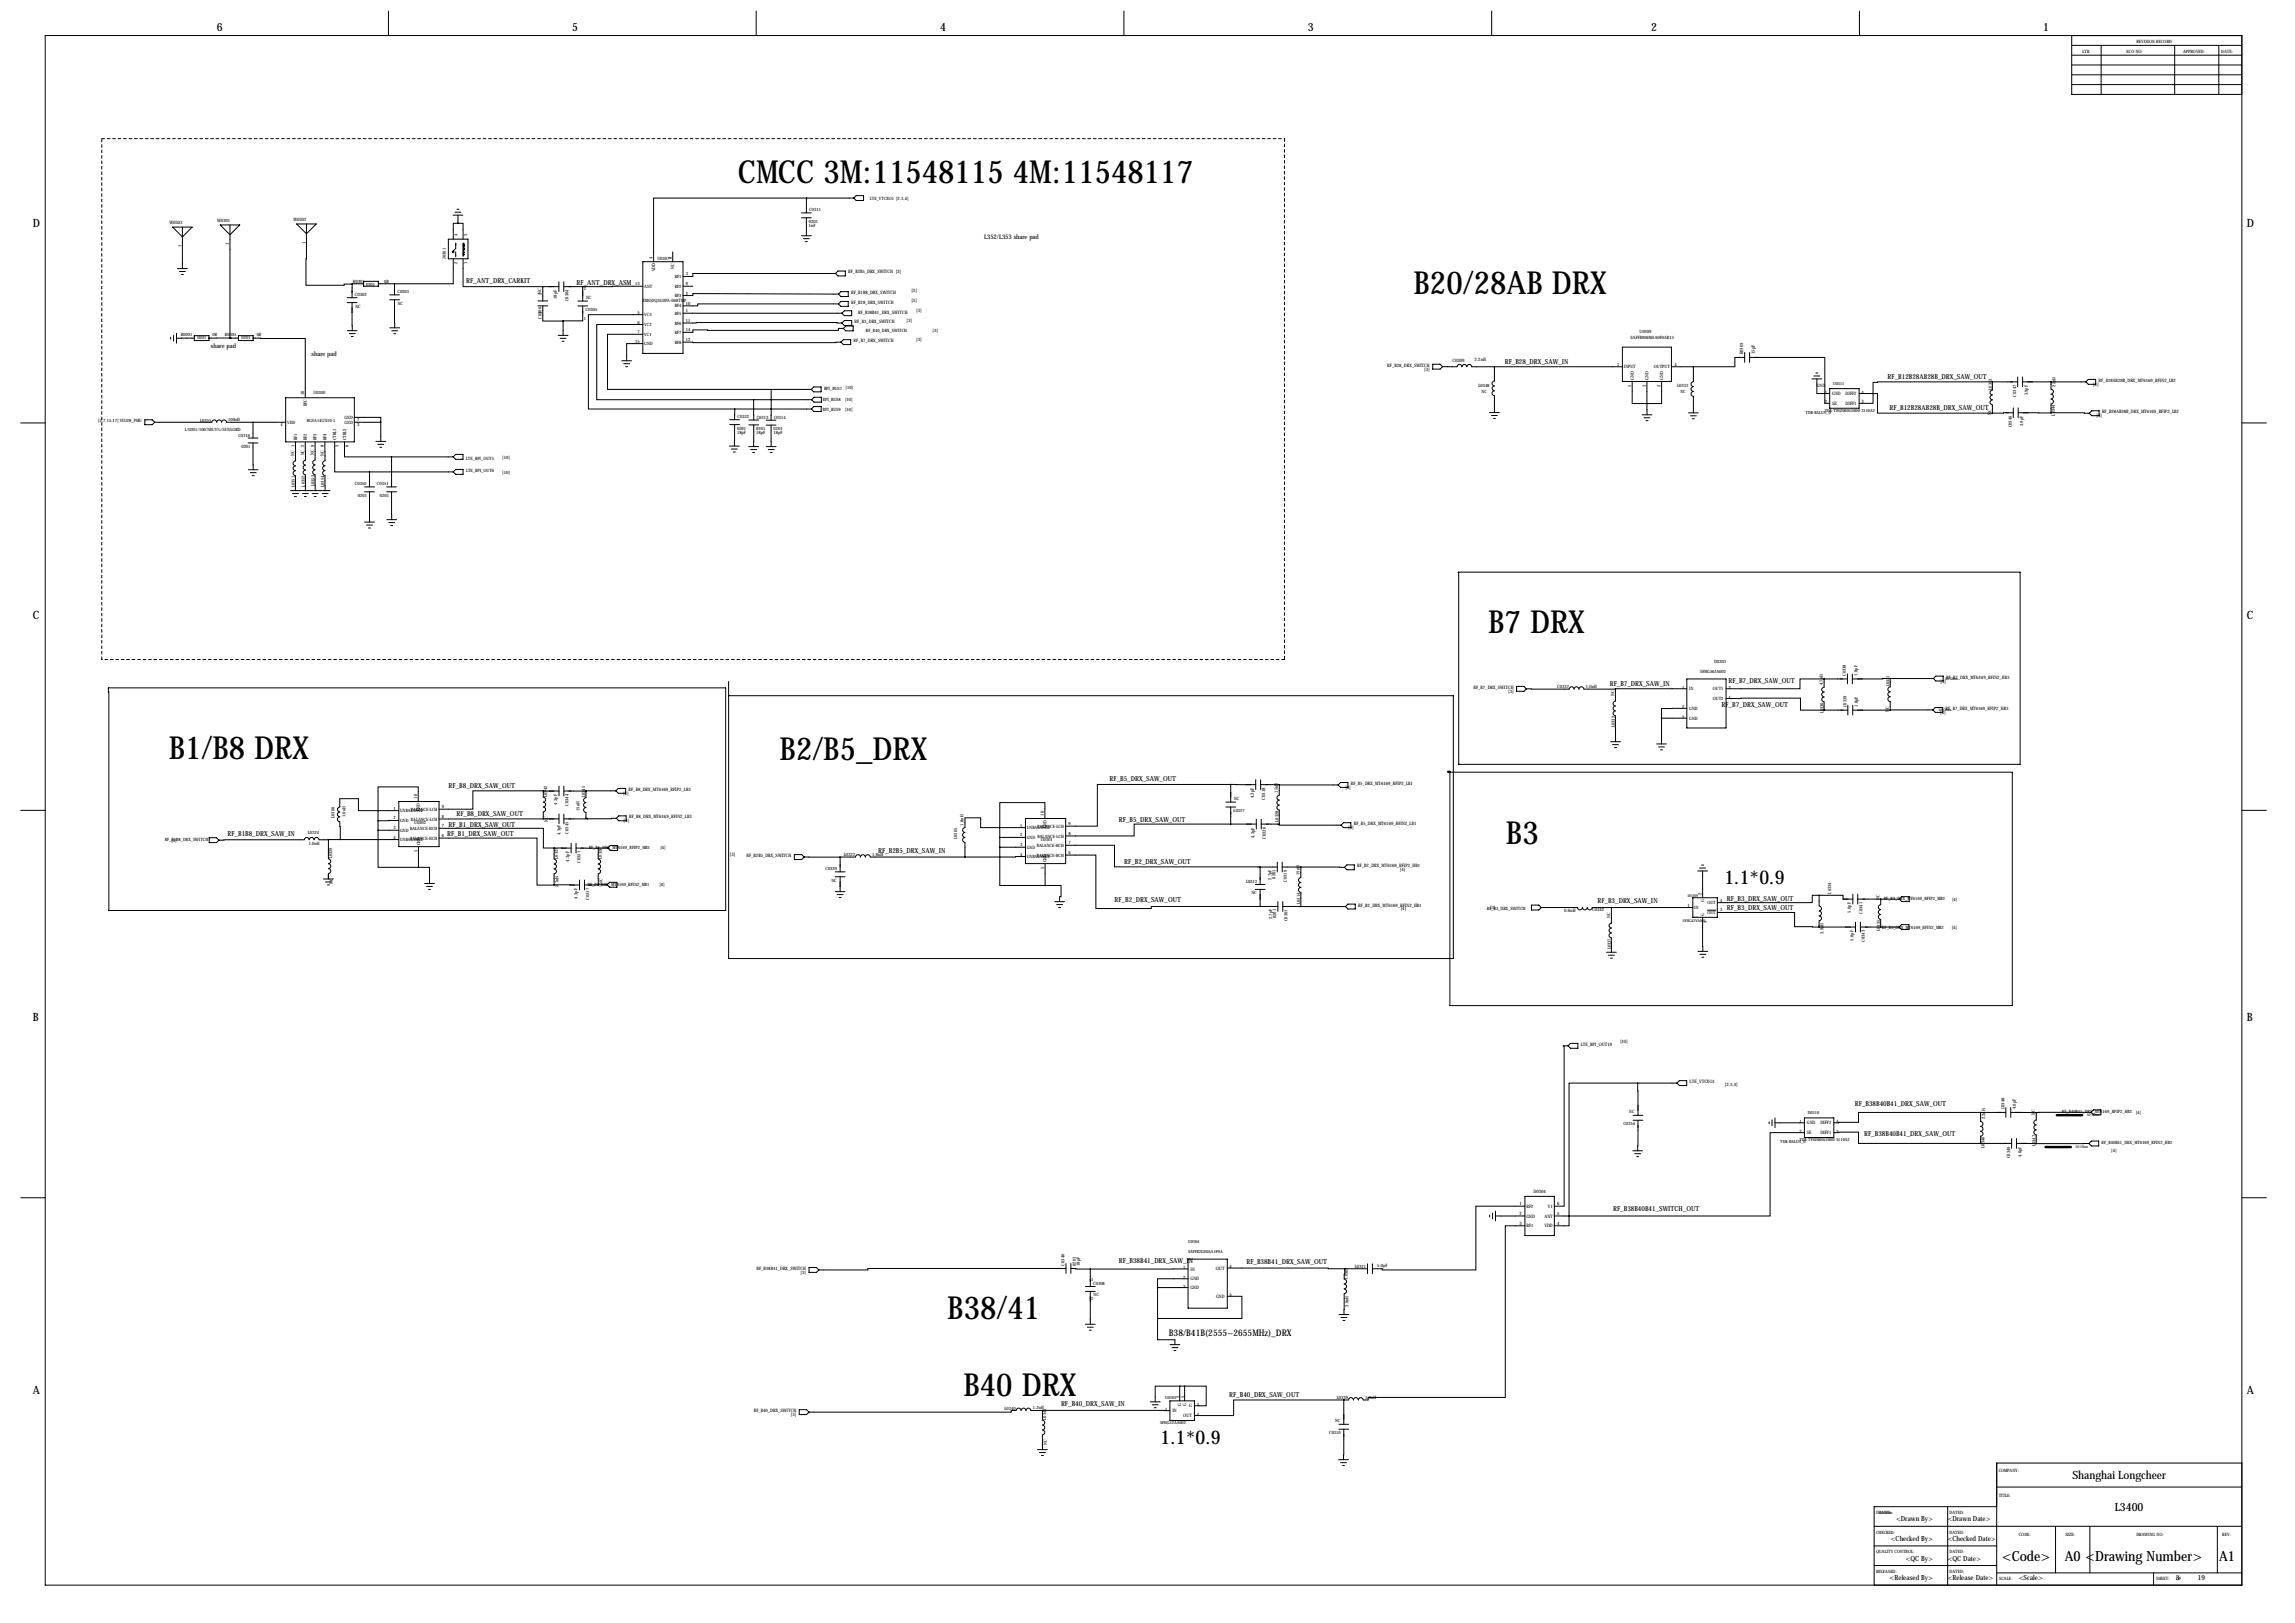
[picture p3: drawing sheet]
<svg xmlns="http://www.w3.org/2000/svg" width="1189mm" height="841mm" viewBox="0 0 1189 841" stroke-linecap="round" stroke-linejoin="round" font-family="sans-serif">
<defs><g id="words">
<g font-size="16.5">
<text x="382" y="95">CMCC 3M:11548115 4M:11548117</text>
<text x="732" y="152">B20/28AB DRX</text>
<text x="771" y="328">B7 DRX</text>
<text x="87" y="393">B1/B8 DRX</text>
<text x="404" y="394">B2/B5_DRX</text>
<text x="780" y="437">B3</text>
<text x="491" y="683">B38/41</text>
<text x="499" y="723">B40 DRX</text>
</g>
<g font-size="9.9">
<text x="893" y="458">1.1*0.9</text>
<text x="601" y="748">1.1*0.9</text>
</g>
<g font-size="7.3">
<text x="1037" y="808">&lt;Code&gt;</text>
<text x="1070" y="808">A0 &lt;Drawing Number&gt;</text>
<text x="1150" y="808">A1</text>
</g>
<g font-size="5.9">
<text x="112" y="16">6</text>
<text x="296" y="16">5</text>
<text x="487" y="16">4</text>
<text x="677" y="16">3</text>
<text x="855" y="16">2</text>
<text x="1058" y="16">1</text>
<text x="17" y="117">D</text>
<text x="1164" y="117">D</text>
<text x="17" y="321">C</text>
<text x="1164" y="321">C</text>
<text x="17" y="529">B</text>
<text x="1164" y="529">B</text>
<text x="17" y="722">A</text>
<text x="1164" y="722">A</text>
<text x="1074" y="766">Shanghai Longcheer</text>
<text x="1095" y="782">L3400</text>
</g>
<text font-size="4.7" x="606" y="692">B38/B41B(2555~2655MHz)_DRX</text>
<g font-size="3.6">
<text x="242" y="146">RF_ANT_DRX_CARKIT</text>
<text x="299" y="148">RF_ANT_DRX_ASM</text>
<text x="780" y="188">RF_B28_DRX_SAW_IN</text>
<text x="978" y="196">RF_B12B28AB28B_DRX_SAW_OUT</text>
<text x="979" y="212">RF_B12B28AB28B_DRX_SAW_OUT</text>
<text x="834" y="355">RF_B7_DRX_SAW_IN</text>
<text x="895" y="354">RF_B7_DRX_SAW_OUT</text>
<text x="892" y="366">RF_B7_DRX_SAW_OUT</text>
<text x="575" y="405">RF_B5_DRX_SAW_OUT</text>
<text x="232" y="408">RF_B8_DRX_SAW_OUT</text>
<text x="236" y="423">RF_B8_DRX_SAW_OUT</text>
<text x="580" y="426">RF_B5_DRX_SAW_OUT</text>
<text x="232" y="428">RF_B1_DRX_SAW_OUT</text>
<text x="118" y="433">RF_B1B8_DRX_SAW_IN</text>
<text x="232" y="433">RF_B1_DRX_SAW_OUT</text>
<text x="455" y="442">RF_B2B5_DRX_SAW_IN</text>
<text x="582" y="448">RF_B2_DRX_SAW_OUT</text>
<text x="577" y="467">RF_B2_DRX_SAW_OUT</text>
<text x="828" y="468">RF_B3_DRX_SAW_IN</text>
<text x="895" y="467">RF_B3_DRX_SAW_OUT</text>
<text x="895" y="471">RF_B3_DRX_SAW_OUT</text>
<text x="961" y="573">RF_B38B40B41_DRX_SAW_OUT</text>
<text x="966" y="588">RF_B38B40B41_DRX_SAW_OUT</text>
<text x="836" y="627">RF_B38B40B41_SWITCH_OUT</text>
<text x="580" y="654">RF_B38B41_DRX_SAW_IN</text>
<text x="646" y="654">RF_B38B41_DRX_SAW_OUT</text>
<text x="637" y="724">RF_B40_DRX_SAW_OUT</text>
<text x="550" y="728">RF_B40_DRX_SAW_IN</text>
<text x="982" y="788">&lt;Drawn By&gt;</text>
<text x="1009" y="788">&lt;Drawn Date&gt;</text>
<text x="979" y="798">&lt;Checked By&gt;</text>
<text x="1009" y="798">&lt;Checked Date&gt;</text>
<text x="987" y="808">&lt;QC By&gt;</text>
<text x="1009" y="808">&lt;QC Date&gt;</text>
<text x="979" y="819">&lt;Released By&gt;</text>
<text x="1009" y="819">&lt;Release Date&gt;</text>
<text x="1046" y="819">&lt;Scale&gt;</text>
<text x="1127" y="819">3</text>
<text x="1138" y="819">19</text>
</g>
<g font-size="3.3">
<text x="510" y="124">L352/L353 share pad</text>
<text x="109" y="180">share pad</text>
<text x="161" y="184">share pad</text>
</g>
<g font-size="2.4">
<text x="88" y="116">W0303</text>
<text x="112" y="115">W0301</text>
<text x="152" y="114">W0302</text>
<text x="94" y="128" transform="rotate(-90 94 128)">1</text>
<text x="119" y="127" transform="rotate(-90 119 127)">1</text>
<text x="158" y="126" transform="rotate(-90 158 126)">1</text>
<text x="439" y="142">RF_B2B5_DRX_SWITCH [3]</text>
<text x="441" y="152">RF_B1B8_DRX_SWITCH</text>
<text x="472" y="151">[3]</text>
<text x="441" y="157">RF_B28_DRX_SWITCH</text>
<text x="472" y="157">[3]</text>
<text x="475" y="162">[3]</text>
<text x="443" y="167">RF_B3_DRX_SWITCH</text>
<text x="444" y="162">RF_B38B41_DRX_SWITCH</text>
<text x="470" y="167">[3]</text>
<text x="442" y="177">RF_B7_DRX_SWITCH</text>
<text x="475" y="177">[3]</text>
<text x="903" y="184" transform="rotate(-90 903 184)">R0303</text>
<text x="909" y="183" transform="rotate(-90 909 183)">15pF</text>
<text x="719" y="190">RF_B28_DRX_SWITCH</text>
<text x="752" y="187">C0309</text>
<text x="764" y="187">2.2nH</text>
<text x="738" y="192">[3]</text>
<text x="1087" y="198">RF_B28AB28B_DRX_MT6169_RFIN2_LB2</text>
<text x="945" y="204">1</text>
<text x="964" y="204">4</text>
<text x="1084" y="200">[4]</text>
<text x="945" y="209">2</text>
<text x="949" y="205">GND</text>
<text x="949" y="210">SE</text>
<text x="956" y="210">DIFF1</text>
<text x="956" y="205">DIFF2</text>
<text x="964" y="209">3</text>
<text x="1089" y="214">RF_B28AB28B_DRX_MT6169_RFIP2_LB2</text>
<text x="1086" y="216">[4]</text>
<text x="1005" y="354">[4]</text>
<text x="1008" y="351">RF_B7_DRX_MT6169_RFIN2_HB3</text>
<text x="763" y="357">RF_B7_DRX_SWITCH</text>
<text x="781" y="359">[3]</text>
<text x="1005" y="370">[4]</text>
<text x="1008" y="368">RF_B7_DRX_MT6169_RFIP2_HB3</text>
<text x="700" y="407">RF_B5_DRX_MT6169_RFIP2_LB1</text>
<text x="323" y="412">[4]</text>
<text x="326" y="410">RF_B8_DRX_MT6169_RFIP2_LB3</text>
<text x="649" y="414" transform="rotate(-90 649 414)">4.3pF</text>
<text x="697" y="409">[4]</text>
<text x="655" y="414" transform="rotate(-90 655 414)">C0318</text>
<text x="326" y="424">RF_B8_DRX_MT6169_RFIN2_LB3</text>
<text x="323" y="426">[4]</text>
<text x="698" y="430">[4]</text>
<text x="701" y="427">RF_B5_DRX_MT6169_RFIN2_LB1</text>
<text x="650" y="434" transform="rotate(-90 650 434)">4.3pF</text>
<text x="656" y="435" transform="rotate(-90 656 435)">C0336</text>
<text x="378" y="444">[3]</text>
<text x="387" y="444">RF_B2B5_DRX_SWITCH</text>
<text x="703" y="449">RF_B2_DRX_MT6169_RFIP2_HB1</text>
<text x="725" y="451">[4]</text>
<text x="704" y="470">RF_B2_DRX_MT6169_RFIN2_HB1</text>
<text x="726" y="471">[4]</text>
<text x="810" y="472">0.6nH</text>
<text x="825" y="472">C0342</text>
<text x="819" y="542">LTE_BPI_OUT19</text>
<text x="839" y="540">[10]</text>
<text x="875" y="561">LTE_VTCXO1</text>
<text x="894" y="563">[2,3,4]</text>
<text x="932" y="582">1</text>
<text x="951" y="582">4</text>
<text x="932" y="587">2</text>
<text x="936" y="582">GND</text>
<text x="936" y="588">SE</text>
<text x="943" y="588">DIFF1</text>
<text x="943" y="582">DIFF2</text>
<text x="951" y="587">3</text>
<text x="794" y="618">D0304</text>
<text x="787" y="624">1</text>
<text x="787" y="629">2</text>
<text x="791" y="626">RF2</text>
<text x="802" y="626">V1</text>
<text x="807" y="624">6</text>
<text x="807" y="629">5</text>
<text x="787" y="634">3</text>
<text x="791" y="631">GND</text>
<text x="791" y="636">RF1</text>
<text x="800" y="631">ANT</text>
<text x="800" y="636">VDD</text>
<text x="807" y="634">4</text>
<text x="392" y="658">RF_B38B41_DRX_SWITCH</text>
<text x="415" y="660">[3]</text>
<text x="613" y="657">1</text>
<text x="617" y="658">IN</text>
<text x="630" y="658">OUT</text>
<text x="637" y="657">4</text>
<text x="613" y="662">2</text>
<text x="617" y="663">GND</text>
<text x="613" y="667">3</text>
<text x="617" y="668">GND</text>
<text x="637" y="671">5</text>
<text x="630" y="672">GND</text>
<text x="611" y="724" transform="rotate(-90 611 724)">2</text>
<text x="614" y="724" transform="rotate(-90 614 724)">5</text>
<text x="390" y="731">RF_B40_DRX_SWITCH</text>
<text x="604" y="731">1</text>
<text x="607" y="732">IN</text>
<text x="612" y="728" transform="rotate(-90 612 728)">G</text>
<text x="614" y="728" transform="rotate(-90 614 728)">G</text>
<text x="616" y="729">G</text>
<text x="620" y="728">3</text>
<text x="410" y="734">[3]</text>
<text x="613" y="734">OUT</text>
<text x="620" y="733">4</text>
</g>
<g font-size="2.3">
<text x="1107" y="22">REVISION RECORD</text>
<text x="1079" y="27">LTR</text>
<text x="1102" y="27">ECO NO:</text>
<text x="1131" y="27">APPROVED:</text>
<text x="1151" y="27">DATE:</text>
<text x="451" y="103">LTE_VTCXO1 [2,3,4]</text>
<text x="419" y="110">C0311</text>
<text x="419" y="115">0201</text>
<text x="419" y="117">1nF</text>
<text x="237" y="122" transform="rotate(-90 237 122)">4</text>
<text x="242" y="122" transform="rotate(-90 242 122)">3</text>
<text x="231" y="134" transform="rotate(-90 231 134)">J0301</text>
<text x="237" y="137" transform="rotate(-90 237 137)">2</text>
<text x="242" y="137" transform="rotate(-90 242 137)">1</text>
<text x="338" y="134" transform="rotate(-90 338 134)">4</text>
<text x="341" y="135">U0307</text>
<text x="348" y="134" transform="rotate(-90 348 134)">8</text>
<text x="339" y="141" transform="rotate(-90 339 141)">VDD</text>
<text x="349" y="139" transform="rotate(-90 349 139)">NC</text>
<text x="350" y="144">RF1</text>
<text x="355" y="143">3</text>
<text x="183" y="147">R0301</text>
<text x="190" y="148">0201</text>
<text x="199" y="147">0R</text>
<text x="329" y="148">13</text>
<text x="334" y="149">ANT</text>
<text x="350" y="149">RF2</text>
<text x="355" y="148">9</text>
<text x="184" y="153">C0302</text>
<text x="206" y="152">C0303</text>
<text x="281" y="153" transform="rotate(-90 281 153)">2NC</text>
<text x="288" y="155" transform="rotate(-90 288 155)">18pF</text>
<text x="302" y="150">2</text>
<text x="304" y="155">NC</text>
<text x="350" y="154">RF3</text>
<text x="355" y="153">2</text>
<text x="184" y="159">NC</text>
<text x="206" y="158">NC</text>
<text x="294" y="156" transform="rotate(-90 294 156)">C0304</text>
<text x="303" y="161">C0305</text>
<text x="333" y="156">XMSS2Q3G0PA-068TMP</text>
<text x="350" y="159">RF4</text>
<text x="355" y="158">10</text>
<text x="355" y="162">1</text>
<text x="281" y="165" transform="rotate(-90 281 165)">C0306</text>
<text x="281" y="163" transform="rotate(-90 281 163)">1</text>
<text x="302" y="166">1</text>
<text x="330" y="162">5</text>
<text x="330" y="168">6</text>
<text x="334" y="164">VC3</text>
<text x="350" y="163">RF5</text>
<text x="355" y="167">11</text>
<text x="94" y="174">R0001</text>
<text x="116" y="174">R0305</text>
<text x="330" y="173">7</text>
<text x="334" y="169">VC2</text>
<text x="334" y="174">VC1</text>
<text x="350" y="168">RF6</text>
<text x="350" y="173">RF7</text>
<text x="355" y="172">14</text>
<text x="449" y="172">RF_B40_DRX_SWITCH</text>
<text x="483" y="172">[3]</text>
<text x="849" y="173">U0309</text>
<text x="102" y="176">0201</text>
<text x="110" y="174">0R</text>
<text x="125" y="176">0201</text>
<text x="133" y="174">0R</text>
<text x="329" y="177">15</text>
<text x="334" y="179">GND</text>
<text x="350" y="178">RF8</text>
<text x="355" y="177">12</text>
<text x="845" y="176">SAFFB806MAA0F0AR15</text>
<text x="838" y="189">1</text>
<text x="841" y="191">INPUT</text>
<text x="857" y="191">OUTPUT</text>
<text x="867" y="189">4</text>
<text x="846" y="197" transform="rotate(-90 846 197)">GND</text>
<text x="854" y="197" transform="rotate(-90 854 197)">GND</text>
<text x="862" y="197" transform="rotate(-90 862 197)">GND</text>
<text x="427" y="202">BPI_BUS7 [10]</text>
<text x="766" y="200">L0348</text>
<text x="767" y="203">NC</text>
<text x="845" y="200" transform="rotate(-90 845 200)">5</text>
<text x="853" y="200" transform="rotate(-90 853 200)">3</text>
<text x="860" y="200" transform="rotate(-90 860 200)">2</text>
<text x="869" y="201">L0333</text>
<text x="870" y="204">NC</text>
<text x="941" y="200">GND</text>
<text x="1032" y="202" transform="rotate(-90 1032 202)">L0343</text>
<text x="1065" y="200" transform="rotate(-90 1065 200)">22nH</text>
<text x="158" y="205" transform="rotate(-90 158 205)">10</text>
<text x="162" y="204">U0300</text>
<text x="426" y="208">BPI_BUS8</text>
<text x="438" y="208">[10]</text>
<text x="1044" y="205" transform="rotate(-90 1044 205)">C0347</text>
<text x="1050" y="205" transform="rotate(-90 1050 205)">3.9pF</text>
<text x="159" y="210" transform="rotate(-90 159 210)">RFC</text>
<text x="426" y="213">BPI_BUS9</text>
<text x="438" y="213">[10]</text>
<text x="1031" y="215" transform="rotate(-90 1031 215)">NC</text>
<text x="1064" y="215" transform="rotate(-90 1064 215)">L0344</text>
<text x="51" y="219">[2,7,15,17] VIO28_PMU</text>
<text x="104" y="218">L0355</text>
<text x="118" y="218">100nH</text>
<text x="145" y="221">4</text>
<text x="149" y="220">VDD</text>
<text x="159" y="218">BGSA14GN10-1</text>
<text x="178" y="220">GND</text>
<text x="178" y="217">GND</text>
<text x="185" y="221">3</text>
<text x="185" y="218">7</text>
<text x="382" y="217">C0312</text>
<text x="392" y="217">C0313</text>
<text x="401" y="217">C0314</text>
<text x="1042" y="221" transform="rotate(-90 1042 221)">C0346</text>
<text x="1048" y="221" transform="rotate(-90 1048 221)">3.9pF</text>
<text x="96" y="223">L/0201/100/NH/3%/SUNLORD</text>
<text x="123" y="226">C0316</text>
<text x="382" y="222">0201</text>
<text x="382" y="225">18pF</text>
<text x="392" y="223">0201</text>
<text x="392" y="225">18pF</text>
<text x="401" y="223">0201</text>
<text x="401" y="225">18pF</text>
<text x="125" y="232">0201</text>
<text x="153" y="232" transform="rotate(-90 153 232)">1</text>
<text x="154" y="228" transform="rotate(-90 154 228)">RF1</text>
<text x="159" y="228" transform="rotate(-90 159 228)">RF2</text>
<text x="164" y="228" transform="rotate(-90 164 228)">RF3</text>
<text x="168" y="232" transform="rotate(-90 168 232)">8</text>
<text x="169" y="228" transform="rotate(-90 169 228)">RF4</text>
<text x="174" y="228" transform="rotate(-90 174 228)">CTRL1</text>
<text x="175" y="232" transform="rotate(-90 175 232)">5</text>
<text x="179" y="228" transform="rotate(-90 179 228)">CTRL2</text>
<text x="180" y="232" transform="rotate(-90 180 232)">6</text>
<text x="152" y="236" transform="rotate(-90 152 236)">NC</text>
<text x="158" y="236" transform="rotate(-90 158 236)">NC 2</text>
<text x="163" y="236" transform="rotate(-90 163 236)">NC 9</text>
<text x="168" y="236" transform="rotate(-90 168 236)">NC</text>
<text x="241" y="238">LTE_BPI_OUT5</text>
<text x="260" y="238">[10]</text>
<text x="241" y="244">LTE_BPI_OUT6</text>
<text x="260" y="245">[10]</text>
<text x="163" y="252" transform="rotate(-90 163 252)">L0353</text>
<text x="184" y="251">C0350</text>
<text x="195" y="251">C0351</text>
<text x="153" y="252" transform="rotate(-90 153 252)">L0351</text>
<text x="158" y="252" transform="rotate(-90 158 252)">L0352</text>
<text x="168" y="252" transform="rotate(-90 168 252)">L0354</text>
<text x="185" y="257">0201</text>
<text x="197" y="257">0201</text>
<text x="888" y="343">D0303</text>
<text x="881" y="348">SFHG56JA002</text>
<text x="956" y="350" transform="rotate(-90 956 350)">C0338</text>
<text x="962" y="350" transform="rotate(-90 962 350)">1.8pF</text>
<text x="807" y="357">C0337</text>
<text x="822" y="356">1.0nH</text>
<text x="871" y="357">1</text>
<text x="875" y="358">IN</text>
<text x="887" y="358">OUT1</text>
<text x="895" y="357">3</text>
<text x="944" y="355" transform="rotate(-90 944 355)">4.7nH</text>
<text x="979" y="356" transform="rotate(-90 979 356)">L0331</text>
<text x="836" y="361" transform="rotate(-90 836 361)">NC</text>
<text x="887" y="363">OUT2</text>
<text x="895" y="362">4</text>
<text x="871" y="367">2</text>
<text x="871" y="372">5</text>
<text x="875" y="368">GND</text>
<text x="945" y="370" transform="rotate(-90 945 370)">L0330</text>
<text x="956" y="366" transform="rotate(-90 956 366)">C0339</text>
<text x="962" y="366" transform="rotate(-90 962 366)">1.8pF</text>
<text x="978" y="369" transform="rotate(-90 978 369)">NC</text>
<text x="836" y="377" transform="rotate(-90 836 377)">L0332</text>
<text x="875" y="373">GND</text>
<text x="216" y="414" transform="rotate(-90 216 414)">10</text>
<text x="283" y="413" transform="rotate(-90 283 413)">L0342</text>
<text x="303" y="413" transform="rotate(-90 303 413)">L0345</text>
<text x="662" y="411" transform="rotate(-90 662 411)">15nH</text>
<text x="204" y="419">1</text>
<text x="213" y="420">BALANCE-LCH</text>
<text x="229" y="419">9</text>
<text x="289" y="417" transform="rotate(-90 289 417)">4.3pF</text>
<text x="294" y="417" transform="rotate(-90 294 417)">C0344</text>
<text x="639" y="414">NC</text>
<text x="173" y="424" transform="rotate(-90 173 424)">L0306</text>
<text x="179" y="423" transform="rotate(-90 179 423)">1.0nH</text>
<text x="204" y="424">2</text>
<text x="207" y="421">UNBALANCE</text>
<text x="207" y="426">GND</text>
<text x="213" y="425">BALANCE-LCH</text>
<text x="217" y="420" transform="rotate(-90 217 420)">GND</text>
<text x="229" y="424">8</text>
<text x="284" y="426" transform="rotate(-90 284 426)">NC</text>
<text x="300" y="420" transform="rotate(-90 300 420)">15nH</text>
<text x="541" y="422" transform="rotate(-90 541 422)">10</text>
<text x="639" y="420">L0327</text>
<text x="662" y="426" transform="rotate(-90 662 426)">L0328</text>
<text x="204" y="430">3</text>
<text x="207" y="431">GND</text>
<text x="212" y="430">BALANCE-HCH</text>
<text x="215" y="427">U0302</text>
<text x="229" y="429">7</text>
<text x="294" y="432" transform="rotate(-90 294 432)">C0345</text>
<text x="499" y="428" transform="rotate(-90 499 428)">1.8nH</text>
<text x="528" y="428">1</text>
<text x="532" y="429">UNBALANCE</text>
<text x="537" y="429">BALANCE-LCH</text>
<text x="542" y="429" transform="rotate(-90 542 429)">GND</text>
<text x="553" y="427">9</text>
<text x="85" y="436">RF_B1B8_DRX_SWITCH</text>
<text x="89" y="436">[3]</text>
<text x="160" y="432">L0324</text>
<text x="160" y="438">1.0nH</text>
<text x="204" y="434">4</text>
<text x="207" y="436">UNBALANCE</text>
<text x="212" y="435">BALANCE-HCH</text>
<text x="218" y="438" transform="rotate(-90 218 438)">GND</text>
<text x="229" y="434">6</text>
<text x="290" y="432" transform="rotate(-90 290 432)">4.3pF</text>
<text x="496" y="435" transform="rotate(-90 496 435)">L0305</text>
<text x="528" y="433">2</text>
<text x="532" y="435">GND</text>
<text x="537" y="434">BALANCE-LCH</text>
<text x="539" y="436">U0301</text>
<text x="553" y="432">8</text>
<text x="553" y="437">7</text>
<text x="216" y="441" transform="rotate(-90 216 441)">5</text>
<text x="305" y="440">RF_B1_DRX_MT6169_RFIP2_MB1</text>
<text x="342" y="440">[4]</text>
<text x="437" y="444">L0323</text>
<text x="452" y="443">1.8nH</text>
<text x="528" y="438">3</text>
<text x="528" y="443">4</text>
<text x="532" y="440">GND</text>
<text x="537" y="439">BALANCE-HCH</text>
<text x="537" y="444">BALANCE-HCH</text>
<text x="553" y="442">6</text>
<text x="172" y="445" transform="rotate(-90 172 445)">L0329</text>
<text x="289" y="445" transform="rotate(-90 289 445)">L0325</text>
<text x="295" y="446" transform="rotate(-90 295 446)">4.3pF</text>
<text x="301" y="447" transform="rotate(-90 301 447)">C0321</text>
<text x="312" y="445" transform="rotate(-90 312 445)">L0326</text>
<text x="532" y="444">UNBALANCE</text>
<text x="542" y="447" transform="rotate(-90 542 447)">GND</text>
<text x="428" y="451">C0320</text>
<text x="541" y="450" transform="rotate(-90 541 450)">5</text>
<text x="659" y="456" transform="rotate(-90 659 456)">2.7pF</text>
<text x="661" y="455" transform="rotate(-90 661 455)">0201</text>
<text x="673" y="453" transform="rotate(-90 673 453)">15nH</text>
<text x="172" y="458" transform="rotate(-90 172 458)">NC</text>
<text x="289" y="459" transform="rotate(-90 289 459)">2.7nH</text>
<text x="304" y="459">RF_B1_DRX_MT6169_RFIN2_MB1</text>
<text x="312" y="458" transform="rotate(-90 312 458)">NC</text>
<text x="342" y="459">[4]</text>
<text x="431" y="457">NC</text>
<text x="645" y="457">L0313</text>
<text x="667" y="457" transform="rotate(-90 667 457)">C0319</text>
<text x="299" y="465" transform="rotate(-90 299 465)">4.3pF</text>
<text x="305" y="466" transform="rotate(-90 305 466)">C0317</text>
<text x="648" y="463">NC</text>
<text x="881" y="463" transform="rotate(-90 881 463)">2</text>
<text x="883" y="467" transform="rotate(-90 883 467)">G</text>
<text x="891" y="467">4</text>
<text x="949" y="463" transform="rotate(-90 949 463)">L0334</text>
<text x="974" y="466" transform="rotate(-90 974 466)">NC</text>
<text x="976" y="466">RF_B3_DRX_MT6169_RFIP2_MB2</text>
<text x="1011" y="466">[4]</text>
<text x="674" y="468" transform="rotate(-90 674 468)">L0314</text>
<text x="770" y="471">RF_B3_DRX_SWITCH</text>
<text x="772" y="471">[3]</text>
<text x="874" y="470">1</text>
<text x="878" y="471">IN</text>
<text x="884" y="473">OUT</text>
<text x="884" y="468">OUT</text>
<text x="891" y="472">3</text>
<text x="959" y="473" transform="rotate(-90 959 473)">5.0pF</text>
<text x="965" y="473" transform="rotate(-90 965 473)">C0341</text>
<text x="659" y="476" transform="rotate(-90 659 476)">2.7pF</text>
<text x="661" y="476" transform="rotate(-90 661 476)">0201</text>
<text x="667" y="477" transform="rotate(-90 667 477)">C0301</text>
<text x="834" y="476" transform="rotate(-90 834 476)">NC</text>
<text x="883" y="474" transform="rotate(-90 883 474)">G</text>
<text x="884" y="478" transform="rotate(-90 884 478)">5</text>
<text x="945" y="484" transform="rotate(-90 945 484)">3.9nH</text>
<text x="974" y="482" transform="rotate(-90 974 482)">L0335</text>
<text x="975" y="481">RF_B3_DRX_MT6169_RFIN2_MB2</text>
<text x="1011" y="481">[4]</text>
<text x="834" y="492" transform="rotate(-90 834 492)">L0337</text>
<text x="960" y="487" transform="rotate(-90 960 487)">5.0pF</text>
<text x="966" y="488" transform="rotate(-90 966 488)">C0343</text>
<text x="1038" y="575" transform="rotate(-90 1038 575)">C0348</text>
<text x="1044" y="574" transform="rotate(-90 1044 574)">4.0pF</text>
<text x="844" y="577">NC</text>
<text x="1028" y="580" transform="rotate(-90 1028 580)">2.2nH</text>
<text x="1054" y="578" transform="rotate(-90 1054 578)">NC</text>
<text x="1068" y="577">RF_B40B41_DRX_MT6169_RFIP2_HB2</text>
<text x="1106" y="577">[4]</text>
<text x="841" y="583">C0354</text>
<text x="1054" y="594" transform="rotate(-90 1054 594)">L0347</text>
<text x="1089" y="592">RF_B40B41_DRX_MT6169_RFIN2_HB2</text>
<text x="1028" y="594" transform="rotate(-90 1028 594)">L0346</text>
<text x="1041" y="600" transform="rotate(-90 1041 600)">C0349</text>
<text x="1047" y="599" transform="rotate(-90 1047 599)">4.0pF</text>
<text x="1094" y="597">[4]</text>
<text x="551" y="656" transform="rotate(-90 551 656)">C0340</text>
<text x="557" y="656" transform="rotate(-90 557 656)">0201</text>
<text x="559" y="656" transform="rotate(-90 559 656)">18pF</text>
<text x="702" y="657">L0321</text>
<text x="713" y="656">5.0pF</text>
<text x="565" y="664">1</text>
<text x="566" y="666">C0308</text>
<text x="698" y="662" transform="rotate(-90 698 662)">C0307</text>
<text x="567" y="672">NC</text>
<text x="565" y="674">2</text>
<text x="699" y="677" transform="rotate(-90 699 677)">3.9nH</text>
<text x="693" y="725">L0339</text>
<text x="707" y="724">1.8nH</text>
<text x="520" y="730">L0340</text>
<text x="535" y="730">1.2nH</text>
<text x="542" y="735" transform="rotate(-90 542 735)">L0341</text>
<text x="692" y="737">NC</text>
<text x="689" y="743">C0310</text>
<text x="542" y="749" transform="rotate(-90 542 749)">NC</text>
<text x="1035" y="763">COMPANY:</text>
<text x="1035" y="775">TITLE:</text>
<text x="972" y="784">DRAWN:</text>
<text x="1010" y="784">DATED:</text>
<text x="972" y="794">CHECKED:</text>
<text x="1010" y="794">DATED:</text>
<text x="1046" y="796">CODE:</text>
<text x="1070" y="796">SIZE:</text>
<text x="1107" y="796">DRAWING NO:</text>
<text x="1151" y="796">REV:</text>
<text x="972" y="805">QUALITY CONTROL:</text>
<text x="1010" y="805">DATED:</text>
<text x="972" y="815">RELEASED:</text>
<text x="1010" y="815">DATED:</text>
<text x="1036" y="819">SCALE:</text>
<text x="1117" y="819">SHEET:</text>
<text x="1127" y="819">OF</text>
</g>
<g font-size="2.2">
<text x="950" y="200">U0311</text>
<text x="935" y="214">TDK-BALUN_0</text>
<text x="945" y="213">TDK-TFSZ06052600-3110A2</text>
<text x="936" y="577">D0310</text>
<text x="922" y="592">TDK-BALUN_0</text>
<text x="932" y="591">TDK-TFSZ06052600-3110A2</text>
<text x="615" y="644">U0304</text>
<text x="615" y="649">SAFFB2G60AA1F0A</text>
<text x="604" y="725">U0303</text>
<text x="601" y="738">SFHG52AA002</text>
</g>
<g font-size="2">
<text x="1008" y="352">50 Ohm</text>
<text x="1004" y="368">50 Ohm</text>
<text x="874" y="465">D0309</text>
<text x="872" y="477">SFHG42YA002</text>
<text x="1081" y="578">50 Ohm</text>
<text x="1075" y="595">50 Ohm</text>
<text x="974" y="784">50 Ohm</text>
</g>
<text font-size=".4" x="877" y="475">SAFFB1G84FL0F0A</text>
</g></defs>
<g fill="none" stroke="#000" stroke-width=".52">
<path d="M23 18h1138v803h-1138zM201 6v12M392 6v12M582 6v12M773 6v12M963 6v12M1073 18v31h88M1073 34h88M1073 24h88M1073 29h88M1073 39h88M1088 24v25"/>
<path d="M1127 24v25M1149 24v25M1073 44h88M89 118h11l-6 5zM94 118v21M114 117h10l-5 5zM119 117v58M154 116h10l-5 5zM159 116l-1 32h20v-1h4M235 111h5M236 110h3M237 108h1"/>
<path d="M237 111v5M237 116h3v8M237 116h-2v8M415 110h5M415 113h5M418 113v9M418 103v7M418 103h-79v33M442 103h-24M442 103l2-2h3v3h-3zM92 139h5M232 124h10v10h-10z"/>
<path d="M235 130h.1M235 134v13h-31M235 130v1M236 126v3l-2 1 1 1M236 130v3M240 134v14h41M240 126v7M240 131h.1M240 130v1M240 129v1M240 128v1M240 128h.1"/>
<path d="M240 127h.1M240 126v1M240 126h.1M240 132v1M240 132h.1M240 131v1M240 127v1M333 136h21v47h-21zM348 130v6M415 122h5M416 124h3M417 125h1"/>
<path d="M93 141h3M94 142h1M180 154h5M180 157h5M182 157v14M182 147v7M188 147h-6M188 146h8v2h-8zM196 147h8M202 153h5M202 155h5M204 147v6"/>
<path d="M204 155v15M279 158h5M279 156h5M281 158v8h11M281 148v8M290 148h-9M290 146v5M292 148h10M292 146v5M299 158h5M299 156h5M302 158v8h-10"/>
<path d="M302 148v8M333 148h-31M354 148h5M433 142h-74v1h-5M433 142l1-2h4v3h-4zM434 157h-73v1h-7M434 152h-75v1h-5M434 152l2-1h3v3h-3zM434 157l2-1h3v3h-3zM88 175v1M90 174v3M91 173v5"/>
<path d="M101 174h7v2h-7zM101 175h-10M119 175h4M119 175h-11M123 174h8v2h-8zM131 175h27v31M180 171h5M181 173h3M182 174h1M202 170h5M203 171h3M204 173h1"/>
<path d="M289 174h5M290 175h3M291 177h1M292 166v8M333 173h-18v29h84M333 168h-24v39h81M333 163h-28v49h76M333 178h-8v9M354 167h82M354 177h82M354 162h82M436 177l1-1h4v2h-4z"/>
<path d="M436 162l1-1h4v3h-4zM436 167l1-1h4v3h-4zM437 170h-3v1h-75v1h-5M437 170l1-1h4v2h-4zM840 180h26v18h-26zM322 187h5M323 188h3M324 190h1M742 189h4l1 1-1 1h-4zM747 190h8a1.3 1.3 0 0 1 1-1 1.3 1.3 0 0 1 1 1 1.3 1.3 0 0 1 2-1 1.3 1.3 0 0 1 1 1 1.3 1.3 0 0 1 1-1 1.3 1.3 0 0 1 1 1h78M774 190v7a1.3 1.3 0 0 0-1 2 1.3 1.3 0 0 0 1 1 1.3 1.3 0 0 0-1 1 1.3 1.3 0 0 0 1 1 1.3 1.3 0 0 0-1 2 1.3 1.3 0 0 0 1 1v9M846 198v11h7"/>
<path d="M853 198v11M861 198v11h-8M866 190h11M877 190v8a1.3 1.3 0 0 0-1 1 1.3 1.3 0 0 0 1 1 1.3 1.3 0 0 0-1 2 1.3 1.3 0 0 0 1 1 1.3 1.3 0 0 0-1 1 1.3 1.3 0 0 0 1 1v9M904 185h-5v5h-22M904 183v5M906 185h39v24h3M906 183v5M939 196h5M940 195h3M941 193h1M941 196v8h7"/>
<path d="M1032 198v4a1.3 1.3 0 0 0-1 1 1.3 1.3 0 0 0 1 2M1032 198h-62v11h-7M1045 198h-13M1045 195v5M1048 198h33M1048 195v5M1062 198v4a1.3 1.3 0 0 1 2 1 1.3 1.3 0 0 1-2 1 1.3 1.3 0 0 1 2 1 1.4 1.4 0 0 1-2 2 1.3 1.3 0 0 1 2 1 1.3 1.3 0 0 1-2 1v5M1081 198l1-1h4v2h-4zM11 219h12M75 217h4l1 2-1 1h-4zM80 219h30a1.3 1.3 0 0 1 1-1 1.3 1.3 0 0 1 1 1 1.3 1.3 0 0 1 2-1 1.3 1.3 0 0 1 1 1 1.3 1.3 0 0 1 1-1 1.3 1.3 0 0 1 1 1h31M131 219v8"/>
<path d="M148 206h36v23h-36zM184 216h13v3M184 219h13M197 219v10M378 217h5M378 220h5M381 220l-1 11M381 212v5M388 218h5M390 207v11M397 218h5M399 202v16"/>
<path d="M420 202l2-2h3v3h-3zM420 202h-21M420 212h-39M420 212l2-1h3v2h-3zM420 207l2-1h3v2h-3zM420 207h-30M772 214h5M773 215h3M774 217h1M851 215h5M852 216h3M853 218h1"/>
<path d="M853 209v6M853 209h.1M875 214h5M876 215h3M877 217h1M948 201h15v10h-15zM963 204h10v10h59M1032 205a1.3 1.3 0 0 0-1 1 1.3 1.3 0 0 0 1 1M1032 207a1.3 1.3 0 0 0-1 1 1.3 1.3 0 0 0 1 2M1032 210v4M1043 214h-11M1043 211v5"/>
<path d="M1045 214h17M1045 211v5M1062 214h20M1082 214l2-1h3v2h-3zM1161 219h13M129 227h5M129 229h5M131 229v14M153 229v10a1.3 1.3 0 0 0-1 1 1.3 1.3 0 0 0 1 1 1.3 1.3 0 0 0-1 2 1.3 1.3 0 0 0 1 1 1.3 1.3 0 0 0-1 1 1.3 1.3 0 0 0 1 1v8M158 229v9a1.3 1.3 0 0 0-1 2 1.3 1.3 0 0 0 1 1 1.3 1.3 0 0 0-1 1 1.3 1.3 0 0 0 1 1 1.3 1.3 0 0 0-1 2 1.3 1.3 0 0 0 1 1v8M163 229v9a1.3 1.3 0 0 0-1 2 1.3 1.3 0 0 0 1 1 1.3 1.3 0 0 0-1 1 1.3 1.3 0 0 0 1 1 1.3 1.3 0 0 0-1 2 1.3 1.3 0 0 0 1 1v8M168 229v10a1.3 1.3 0 0 0-1 1 1.3 1.3 0 0 0 1 1 1.3 1.3 0 0 0-1 1 1.3 1.3 0 0 0 1 2 1.3 1.3 0 0 0-1 1 1.3 1.3 0 0 0 1 1v8"/>
<path d="M173 229v15h18M178 229v8h25M195 229h5M196 230h3M197 232h1M203 237v15M235 237l1-2h4v3h-4zM235 237h-32M378 231h5M379 233h3M380 234h1M388 231h5"/>
<path d="M388 220h5M389 233h3M390 234h1M390 220v11M397 220h5M397 231h5M398 233h3M399 234h1M399 220v11M129 243h5M130 245h3M131 246h1"/>
<path d="M151 254h20M152 256h3M153 257h1M157 256h3M158 257h1M162 256h3M163 257h1M167 256h3M168 257h1M189 252h5M189 255h5M191 255v15"/>
<path d="M191 244v8M200 252h5M200 255h5M203 255v14M235 244l1-1h4v3h-4zM235 244h-44M189 270h5M190 272h3M191 273h1M200 269h5M201 271h3M202 272h1"/>
<path d="M755 296h291v100h-290zM56 356h320v116h-320zM377 353v143h376v-136h-376M786 356h3l2 1-2 1h-3zM837 357h-17a1.3 1.3 0 0 0-1-1 1.3 1.3 0 0 0-1 1 1.3 1.3 0 0 0-1-1 1.3 1.3 0 0 0-2 1 1.3 1.3 0 0 0-1-1 1.3 1.3 0 0 0-1 1h-22M837 357v6a1.3 1.3 0 0 0-1 1 1.3 1.3 0 0 0 1 2 1.3 1.3 0 0 0-1 1 1.3 1.3 0 0 0 1 1 1.3 1.3 0 0 0-1 1 1.3 1.3 0 0 0 1 2v13M874 352h20v25h-20zM874 357h-37M945 352v4a1.3 1.3 0 0 0-1 1 1.3 1.3 0 0 0 1 1 1.3 1.3 0 0 0-1 2 1.3 1.3 0 0 0 1 1 1.3 1.3 0 0 0-1 1 1.3 1.3 0 0 0 1 2v4M945 352h-13v5h-38M957 352h-12M957 349v5"/>
<path d="M960 349v5M979 351v5a1.3 1.3 0 0 0-1 1 1.3 1.3 0 0 0 1 1 1.3 1.3 0 0 0-1 2 1.3 1.3 0 0 0 1 1 1.3 1.3 0 0 0-1 1 1.3 1.3 0 0 0 1 1v5M979 351l-19 1M1002 351h-23M1002 351l1-1h4v3h-4zM861 372v13M874 367h-13v5M874 372h-13M894 362h39v6h12M957 368h-12M957 365v5M960 365v5"/>
<path d="M979 368h-19M1001 368h-22M1001 368l2-2h3v3h-3zM750 399v1h292v121h-291v-122zM834 384h5M835 386h3M836 387h1M858 385h5M859 387h3M860 388h1M11 420h12M207 420h-21v-6h-10v4a1.3 1.3 0 0 0-1 1 1.3 1.3 0 0 0 1 2 1.3 1.3 0 0 0-1 1 1.3 1.3 0 0 0 1 1 1.3 1.3 0 0 0-1 1 1.3 1.3 0 0 0 1 2v9"/>
<path d="M207 415h20v24h-20zM217 415v-7h-21v17M281 410v3a1.3 1.3 0 0 1 2 1 1.3 1.3 0 0 1-2 1 1.4 1.4 0 0 1 2 2 1.3 1.3 0 0 1-2 1 1.3 1.3 0 0 1 2 1 1.4 1.4 0 0 1-2 2v3M281 410h-36v9h-18M281 410h9M290 407v5M292 407v5M292 410h12M304 410v3a1.3 1.3 0 0 0-2 1 1.4 1.4 0 0 0 2 2 1.3 1.3 0 0 0-2 1 1.3 1.3 0 0 0 2 1 1.4 1.4 0 0 0-2 2 1.3 1.3 0 0 0 2 1v3M319 410h-15M319 410l1-2h4v3h-4zM635 418h5"/>
<path d="M635 415h5M638 406h12M638 406h-70v22h-16M638 406v9M638 418v9M650 404v5M653 406l10 1M653 404v5M663 407v5a1.3 1.3 0 0 0-2 1 1.3 1.3 0 0 0 2 1 1.4 1.4 0 0 0-2 2 1.3 1.3 0 0 0 2 1 1.3 1.3 0 0 0-2 1 1.4 1.4 0 0 0 2 2v7M693 407h-30M693 407l1-2h4v3h-4zM1161 420h13"/>
<path d="M108 434h4l1 1-1 1h-4zM170 435h-5a1.3 1.3 0 0 0-1-1 1.3 1.3 0 0 0-1 1 1.3 1.3 0 0 0-2-1 1.3 1.3 0 0 0-1 1 1.3 1.3 0 0 0-1-1 1.3 1.3 0 0 0-1 1h-45M170 435v10a1.3 1.3 0 0 1 1 1 1.3 1.3 0 0 1-1 1 1.3 1.3 0 0 1 1 2 1.3 1.3 0 0 1-1 1 1.3 1.3 0 0 1 1 1 1.3 1.3 0 0 1-1 1v3M176 435h-6M196 430v19h21M196 425v5M207 425h-11M207 430h-11M207 435h-31M217 439v10M227 429h54v10h6M227 434h51v24h9"/>
<path d="M281 424h-54M287 439v6a1.3 1.3 0 0 1 1 1 1.3 1.3 0 0 1-1 2 1.3 1.3 0 0 1 1 1 1.3 1.3 0 0 1-1 1 1.3 1.3 0 0 1 1 1 1.3 1.3 0 0 1-1 2v5M287 439h9M290 422v5M290 424h-9M292 422v5M296 437v5M298 439h12M298 437v5M304 424h-12M310 439v6a1.3 1.3 0 0 1 1 1 1.3 1.3 0 0 1-1 2 1.3 1.3 0 0 1 1 1 1.3 1.3 0 0 1-1 1 1.3 1.3 0 0 1 1 1 1.3 1.3 0 0 1-1 2v5M315 439h-5"/>
<path d="M315 439l1-1h4v3h-4zM319 424h-15M319 424l2-1h3v2h-3zM500 436v8M518 439v20h23M518 434v5M531 429h-23v-5h-8v5a1.3 1.3 0 0 0-1 1 1.3 1.3 0 0 0 1 1 1.3 1.3 0 0 0-1 1 1.3 1.3 0 0 0 1 2 1.3 1.3 0 0 0-1 1 1.3 1.3 0 0 0 1 1M531 434h-13M531 439h-13M531 424h21v23h-21zM541 424v-8h-23v18M552 438h25v11h76"/>
<path d="M638 427h-50v6h-36M651 427h-13M651 424v5M653 427h10M653 424v5M663 427h32M695 427l1-1h4v3h-4zM168 455h5M169 457h3M170 458h1M217 449h6v9M220 458h5"/>
<path d="M221 459h3M287 458h13M300 456v5M303 456v5M310 458h-7M315 458h-5M315 458l1-1h4v3h-4zM411 443h4l2 1-2 1h-4zM417 444h2M419 444h16M433 452h5M433 454h5"/>
<path d="M435 444v8M435 454v8M500 444h-49a1.3 1.3 0 0 0-1-1 1.3 1.3 0 0 0-2 1 1.3 1.3 0 0 0-1-1 1.3 1.3 0 0 0-1 1 1.3 1.3 0 0 0-2-1 1.3 1.3 0 0 0-1 1h-8M531 444h-31M541 459h9v5h-1v3M541 447v12M552 443h16v28h28v-1h57M650 458h5M653 449v9M662 447v5M662 449h-9M664 447v5"/>
<path d="M664 449h10M674 449v6a1.3 1.3 0 0 0-1 1 1.3 1.3 0 0 0 1 1 1.3 1.3 0 0 0-1 1 1.3 1.3 0 0 0 1 2 1.3 1.3 0 0 0-1 1 1.3 1.3 0 0 0 1 1v8M674 449h22M696 449l2-1h4v3h-4zM879 451h6M880 450h4M881 448h1M882 451v14M222 461h1M433 462h5M434 463h3M435 465h1"/>
<path d="M546 467h5M547 469h3M548 470h1M650 461h5M653 461v9M662 467v5M662 470h-9M665 470h9M665 467v5M697 470h-23M697 470l1-2h4v3h-4zM793 469h4l1 1-1 1h-4z"/>
<path d="M798 470h19a1.3 1.3 0 0 0 1 1 1.3 1.3 0 0 0 2-1 1.3 1.3 0 0 0 1 1 1.3 1.3 0 0 0 1-1 1.3 1.3 0 0 0 2 1 1.3 1.3 0 0 0 1-1h52M835 470v8a1.3 1.3 0 0 0-1 1 1.3 1.3 0 0 0 1 2M877 465h13v10h-13zM882 475v18M884 471h5M890 473h40v7h12M942 464v5a1.4 1.4 0 0 1 2 2 1.3 1.3 0 0 1-2 1 1.3 1.3 0 0 1 2 1 1.3 1.3 0 0 1-2 1 1.4 1.4 0 0 1 2 2 1.3 1.3 0 0 1-2 1v3M942 464h-3v4h-49M942 464h13v2h5M960 463v5M961 478v5M962 466h22"/>
<path d="M962 463v5M964 478v5M974 466v3a1.3 1.3 0 0 0-1 1 1.3 1.3 0 0 0 1 1 1.3 1.3 0 0 0-1 1 1.3 1.3 0 0 0 1 2 1.3 1.3 0 0 0-1 1 1.3 1.3 0 0 0 1 1v4M984 466l1-2h4v3h-4zM832 493h5M833 495h3M834 496h1M835 481a1.3 1.3 0 0 0-1 1 1.3 1.3 0 0 0 1 1 1.3 1.3 0 0 0-1 2 1.3 1.3 0 0 0 1 1v7M880 493h5M881 494h3M882 496h1M961 480h-19"/>
<path d="M964 480h20M984 480l1-1h4v2h-4zM812 542h-2v83h-5M812 542l2-2h3v3h-3zM846 578h5M848 561h-35v74h-8M848 561l1 17M869 561l1-1h4v2h-4zM869 561h-21M919 579v5M935 579h15v10h-15zM1026 576v5a1.3 1.3 0 0 1 1 1 1.3 1.3 0 0 1-1 1 1.3 1.3 0 0 1 1 2 1.3 1.3 0 0 1-1 1 1.3 1.3 0 0 1 1 1 1.3 1.3 0 0 1-1 1v4"/>
<path d="M1026 576h-63v5l-13 1M1039 576h-13M1039 574v5M1042 576h13M1042 574v5M1055 576v4a1.3 1.3 0 0 0-1 1 1.3 1.3 0 0 0 1 2 1.3 1.3 0 0 0-1 1 1.3 1.3 0 0 0 1 1 1.3 1.3 0 0 0-1 2 1.3 1.3 0 0 0 1 1v4M1083 576h-28M1083 576l1-1h4v2h-4zM846 596h5M846 580h5M847 598h3M848 599h1"/>
<path d="M849 580l-1 16M916 581v1M918 580v3M919 582h16M935 587h-18v43h-112M950 587l13-1v6h63M1042 592h-16M1042 590v5M1045 592h10M1045 590v5M1082 592h-27M1082 592l1-1h4v3h-4z"/>
<path d="M790 620h15v20h-15zM11 620h12M772 629v1M773 628v3M775 630h15M775 627v5M790 635h-10v89h-71v1h-3a1.3 1.3 0 0 0-1-1 1.3 1.3 0 0 0-1 1 1.3 1.3 0 0 0-2-1 1.3 1.3 0 0 0-1 1 1.3 1.3 0 0 0-1-1 1.3 1.3 0 0 0-1 1h-3M790 625h-25v33h-49v-1h-5M1161 620h13M419 657h4l1 1-1 1h-4zM552 657h-102v1h-26M552 654v6"/>
<path d="M555 657h10M555 654v6M565 657v9M615 657h-50M615 652h21v26h-21zM636 657h61M697 657l-1 6a1.3 1.3 0 0 1 2 1 1.3 1.3 0 0 1-2 1 1.3 1.3 0 0 1 2 1 1.4 1.4 0 0 1-2 2 1.3 1.3 0 0 1 2 1 1.3 1.3 0 0 1-2 1v11M708 655v5M708 657h-11M711 655v5M562 666h5M562 669h5"/>
<path d="M565 669v17M600 667v16M615 667h-15M615 662h-15v5M636 671h7v12h-43M562 686h5M563 687h3M564 689h1M600 683v11h9v2M606 696h5M607 698h3M608 700h1"/>
<path d="M694 681h5M695 682h3M696 684h1M611 718h-13v8M611 718v8M611 718h3M614 718h11v10h-6M614 718v8M414 730h4l1 1-1 2h-4zM540 731h-6a1.3 1.3 0 0 0-1-2 1.4 1.4 0 0 0-2 2 1.3 1.3 0 0 0-1-2 1.3 1.3 0 0 0-1 2 1.3 1.3 0 0 0-1-2 1.4 1.4 0 0 0-2 2h-2h-105M540 731v5a1.3 1.3 0 0 1 1 1 1.3 1.3 0 0 1-1 1 1.3 1.3 0 0 1 1 1 1.3 1.3 0 0 1-1 2 1.3 1.3 0 0 1 1 1 1.3 1.3 0 0 1-1 1v8M540 731h66"/>
<path d="M596 726h5M597 728h3M598 729h1M606 726h13v10h-13zM694 738h5M696 725h.1M696 725h-57v8h-20M696 725v13M537 751h6M538 752h4M539 754h2M693 756h5"/>
<path d="M694 740h5M694 758h3M695 759h1M696 740v16M1161 758h-127v63M1034 770h127M971 791h190M1009 780v41M1034 780h-63v41M1065 791v24M1083 791v24M1149 791v24"/>
<path d="M971 801h63M971 811h63M1034 815h127M1116 815v6"/>
</g>
<path d="M53 72h612M665 72v270M53 342v-270M665 342h-612" fill="none" stroke="#000" stroke-width=".52" stroke-dasharray="1.4 1.4"/>
<path d="M1065 578h14M1060 594h13" fill="none" stroke="#000" stroke-width="1.3"/>
<path d="M399 202a.5 .5 0 0 0 1 0 .5 .5 0 0 0-1 0zM1062 198a.5 .5 0 0 0 1 0 .5 .5 0 0 0-1 0zM1062 214a.5 .5 0 0 0 1 0 .5 .5 0 0 0-1 0z" fill="#000" stroke="#000" stroke-width=".66"/>
<use href="#words"/>
</svg>
